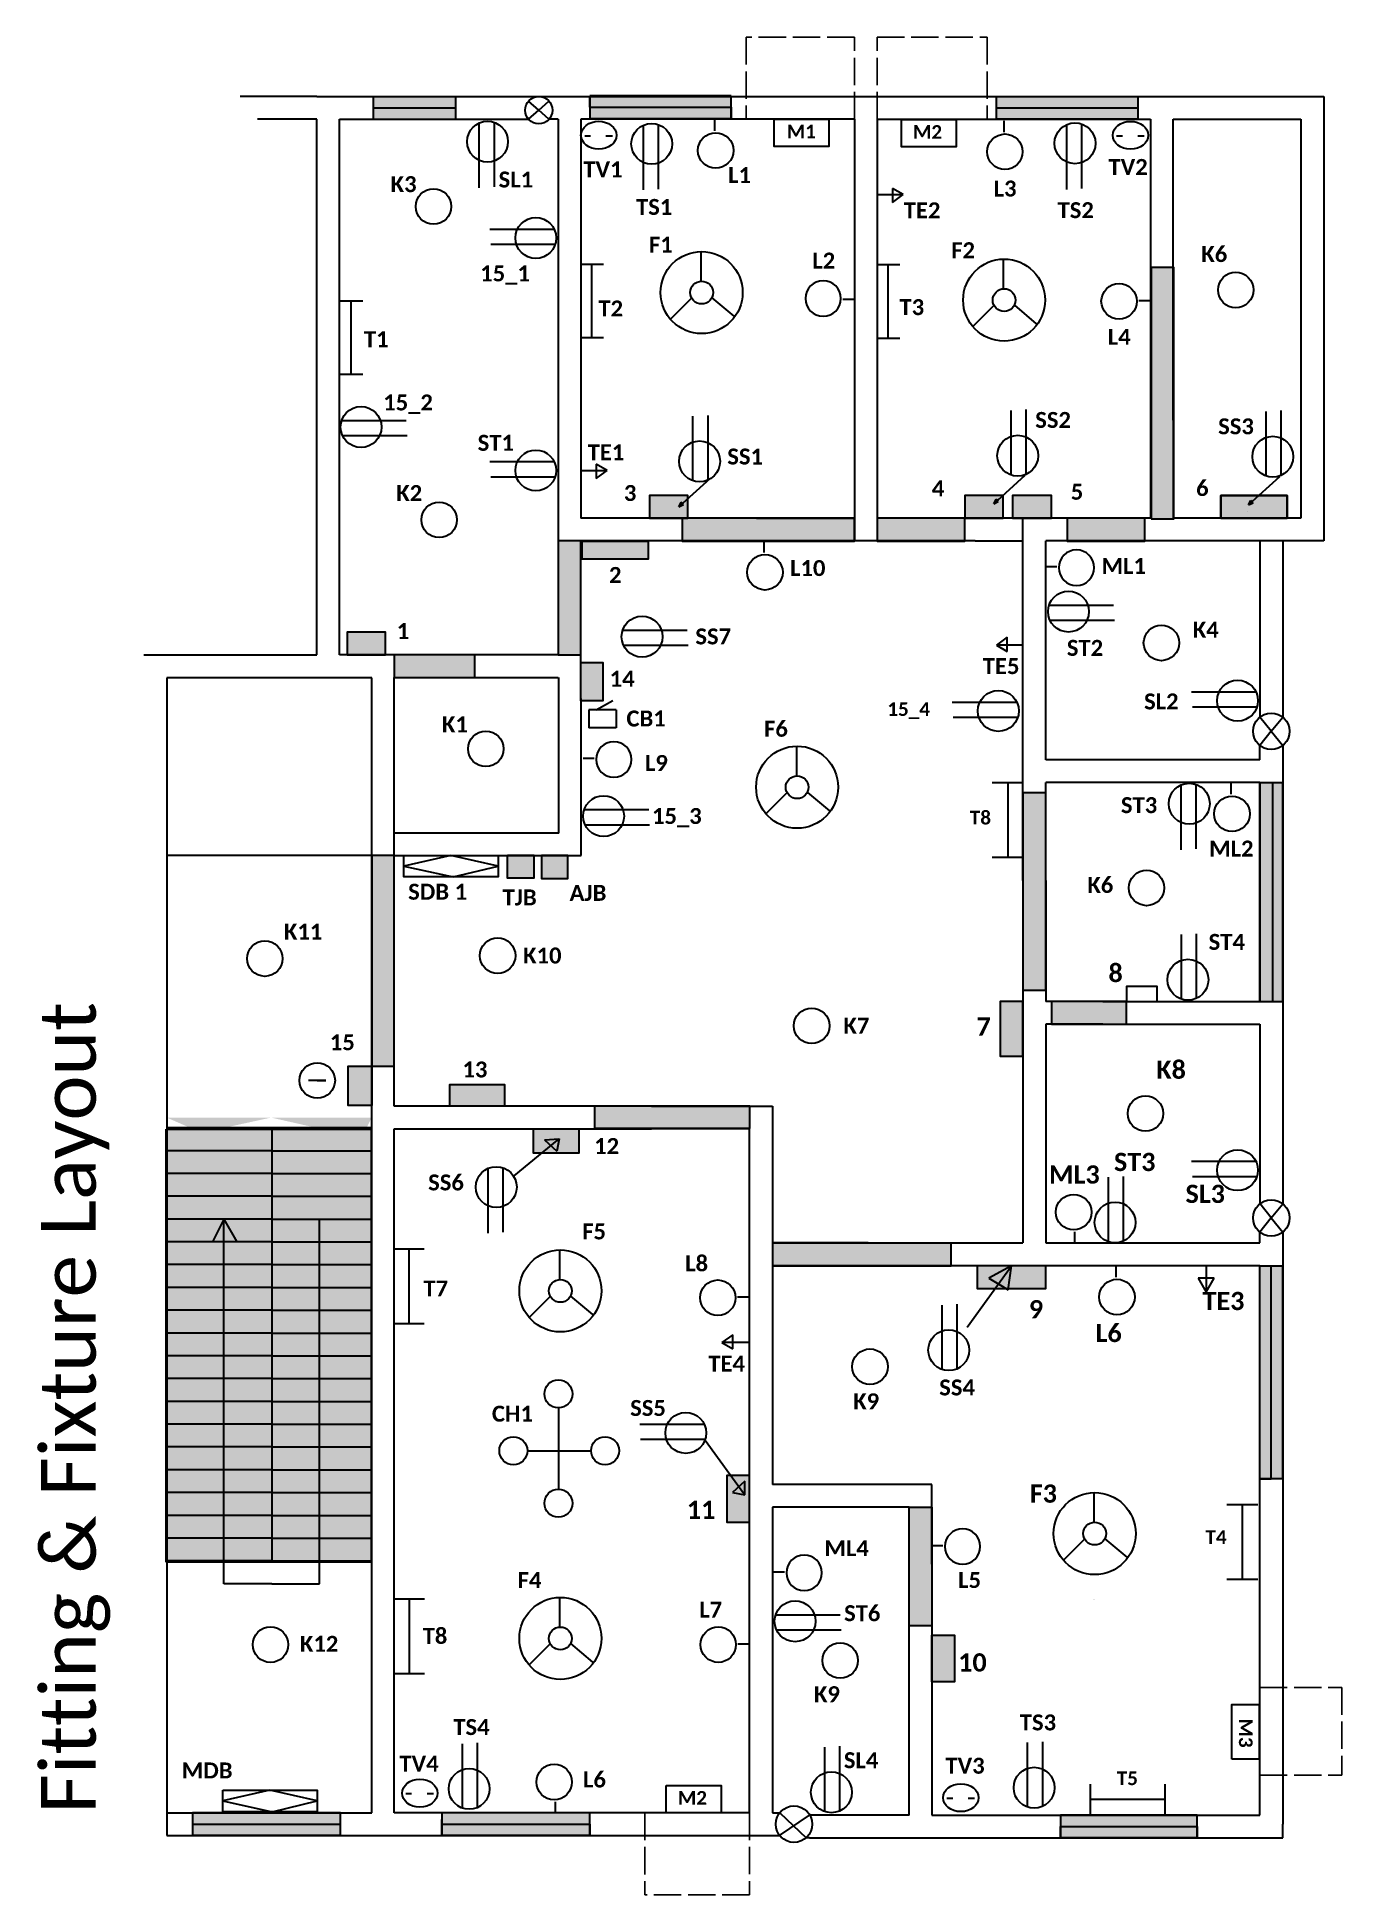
# Model space of a CAD drawing. Header units: inches. Extents: x -293 to 280, y -512 to 304.
import ezdxf

# ---------------------------------------------------------------- set-up
doc = ezdxf.new("R2010")
doc.units = ezdxf.units.IN
doc.header["$MEASUREMENT"] = 0
doc.linetypes.add('ACAD_ISO02W100', pattern=[15, 12, -3])
doc.layers.get('0').update_dxf_attribs({"lineweight": 30})
doc.layers.get('Defpoints').update_dxf_attribs({"linetype": 'ACAD_ISO02W100'})
doc.layers.add('Black', color=7, linetype='Continuous', lineweight=30)

msp = doc.modelspace()

# ---------------------------------------------------------------- texts
for s, insert, char_height, width, attachment_point in [('\\pt66;{\\fCalibri|b1|i0|c0|p34;\\C3;M1}', (42.25, 262.2), 6, 17.8845, 5), ('\\pt66;{\\fCalibri|b1|i0|c0|p34;\\C3;M2}', (97.65, 261.97), 6, 17.8845, 5), ('{\\fCalibri|b1|i0|c0|p34;SL1}', (-83.04, 241.07), 7, 17.8845, 5), ('{\\fCalibri|b1|i0|c0|p34;\\C4;TV1}', (-44.84, 245.54), 7, 17.8845, 5), ('{\\fCalibri|b1|i0|c0|p34;L1}', (15.16, 243.04), 7, 17.8845, 5), ('\\pt77;{\\fCalibri|b1|i0|c0|p34;\\C4;TV2}', (185.68, 246.62), 7, 17.8845, 5), ('{\\fCalibri|b1|i0|c0|p34;K3}', (-132.31, 239.04), 7, 17.8845, 5), ('\\pt77;{\\fCalibri|b1|i0|c0|p34;L3}', (131.68, 237.12), 7, 17.8845, 5), ('{\\fCalibri|b1|i0|c0|p34;TS1}', (-22.34, 229.04), 7, 17.8845, 5), ('{\\fCalibri|b1|i0|c0|p34;TE2}', (95.26, 227.58), 7, 17.8845, 5), ('\\pt77;{\\fCalibri|b1|i0|c0|p34;TS2}', (162.68, 227.62), 7, 17.8845, 5), ('{\\fCalibri|b1|i0|c0|p34;F1}', (-19.4, 212.53), 7, 17.8845, 5), ('{\\fCalibri|b1|i0|c0|p34;F2}', (113.26, 210.08), 7, 17.8845, 5), ('\\pt77;{\\fCalibri|b1|i0|c0|p34;K6}', (223.5, 208.37), 7, 17.8845, 5), ('{\\fCalibri|b1|i0|c0|p34;L2}', (52.1, 205.53), 7, 17.8845, 5), ('{\\fCalibri|b1|i0|c0|p34;\\C3;15_1}', (-87.78, 199.17), 7, 17.8845, 5), ('{\\fCalibri|b1|i0|c0|p34;T2}', (-41.4, 184.53), 7, 17.8845, 5), ('{\\fCalibri|b1|i0|c0|p34;T3}', (90.76, 185.08), 7, 17.8845, 5), ('{\\fCalibri|b1|i0|c0|p34;T1}', (-144.34, 171.04), 7, 17.8845, 5), ('{\\fCalibri|b1|i0|c0|p34;L4}', (181.76, 172.08), 7, 17.8845, 5), ('{\\fCalibri|b1|i0|c0|p34;\\C3;15_2}', (-130.34, 142.54), 7, 17.8845, 5), ('{\\fCalibri|b1|i0|c0|p34;SS2}', (152.76, 135.58), 7, 17.8845, 5), ('{\\fCalibri|b1|i0|c0|p34;SS3}', (233.04, 132.77), 7, 17.8845, 5), ('{\\fCalibri|b1|i0|c0|p34;ST1}', (-91.84, 125.54), 7, 17.8845, 5), ('{\\fCalibri|b1|i0|c0|p34;TE1}', (-43.5, 121.45), 7, 17.8845, 5), ('{\\fCalibri|b1|i0|c0|p34;SS1}', (17.6, 119.53), 7, 17.8845, 5), ('{\\fCalibri|b1|i0|c0|p34;K2}', (-129.84, 103.54), 7, 17.8845, 5), ('{\\fCalibri|b1|i0|c0|p34;\\C1;3}', (-32.9, 103.53), 7, 17.8845, 5), ('{\\fCalibri|b1|i0|c0|p34;\\C1;4}', (102.26, 105.58), 7, 17.8845, 5), ('{\\fCalibri|b1|i0|c0|p34;\\C1;5}', (163.26, 104.08), 7, 17.8845, 5), ('\\pt77;{\\fCalibri|b1|i0|c0|p34;\\C1; 6}', (217.05, 105.72), 7, 17.8845, 5), ('{\\fCalibri|b1|i0|c0|p34;L10}', (45.08, 70.6), 7, 17.8845, 5), ('{\\fCalibri|b1|i0|c0|p34;ML1}', (183.76, 71.58), 7, 17.8845, 5), ('{\\fCalibri|b1|i0|c0|p34;\\C1;2}', (-39.42, 67.6), 7, 17.8845, 5), ('{\\fCalibri|b1|i0|c0|p34;\\C1;1}', (-132.6, 42.99), 7, 17.8845, 5), ('{\\fCalibri|b1|i0|c0|p34;SS7}', (3.58, 40.6), 7, 17.8845, 5), ('{\\fCalibri|b1|i0|c0|p34;K4}', (219.76, 43.58), 7, 17.8845, 5), ('{\\fCalibri|b1|i0|c0|p34;ST2}', (166.76, 35.58), 7, 17.8845, 5), ('{\\fCalibri|b1|i0|c0|p34;\\C1;14}', (-36.4, 22.05), 7, 17.8845, 5), ('{\\fCalibri|b1|i0|c0|p34;\\C40;TE5}', (129.96, 27.58), 7, 17.8845, 5), ('{\\fCalibri|b1|i0|c0|p34;\\C4;CB1}', (-25.88, 4.59), 7, 17.8845, 5), ('\\pt66;{\\fCalibri|b1|i0|c0|p34;\\C3;15_4}', (89.36, 8.1), 6, 17.8845, 5), ('{\\fCalibri|b1|i0|c0|p34;SL2}', (200.26, 12.08), 7, 17.8845, 5), ('{\\fCalibri|b1|i0|c0|p34;K1}', (-109.81, 2.04), 7, 17.8845, 5), ('{\\fCalibri|b1|i0|c0|p34;F6}', (31.12, 0.09), 7, 17.8845, 5), ('{\\fCalibri|b1|i0|c0|p34;L9}', (-21.38, -14.91), 7, 17.8845, 5), ('{\\fCalibri|b1|i0|c0|p34;ST3}', (190.49, -33.43), 7, 17.8845, 5), ('{\\fCalibri|b1|i0|c0|p34;\\C3;15_3}', (-12.38, -38.91), 7, 17.8845, 5), ('\\pt66;{\\fCalibri|b1|i0|c0|p34;T8}', (120.86, -38.9), 6, 17.8845, 5), ('{\\fCalibri|b1|i0|c0|p34;ML2}', (230.99, -52.43), 7, 17.8845, 5), ('{\\fCalibri|b1|i0|c0|p34;K6}', (173.49, -68.43), 7, 17.8845, 5), ('{\\fCalibri|b1|i0|c0|p34;\\C1;SDB 1 }', (-117.38, -71.41), 7, 30.9224, 5), ('{\\fCalibri|b1|i0|c0|p34;\\C40;TJB}', (-81.38, -73.91), 7, 17.8845, 5), ('{\\fCalibri|b1|i0|c0|p34;\\C4;AJB}', (-51.38, -71.91), 7, 17.8845, 5), ('{\\fCalibri|b1|i0|c0|p34;K11}', (-176.42, -88.9), 7, 17.8845, 5), ('{\\fCalibri|b1|i0|c0|p34;K10}', (-71.42, -99.4), 7, 17.8845, 5), ('{\\fCalibri|b1|i0|c0|p34;ST4}', (228.99, -93.43), 7, 17.8845, 5), ('\\pt88;{\\fCalibri|b1|i0|c0|p34;\\C1; 8}', (178.8, -107.06), 8, 17.8845, 5), ('{\\fCalibri|b1|i0|c0|p34;K7}', (66.41, -130.17), 7, 17.8845, 5), ('\\pt88;{\\fCalibri|b1|i0|c0|p34;\\C1; 7}', (120.86, -130.56), 8, 17.8845, 5), ('{\\fCalibri|b1|i0|c0|p34;\\C1;15}', (-159.2, -137.46), 7, 17.8845, 5), ('{\\fCalibri|b1|i0|c0|p34;\\C1;13}', (-101.01, -149.4), 7, 17.8845, 5), ('\\pt66;{\\fCalibri|b1|i0|c0|p34;\\H1.333x;K8}', (204.53, -149.48), 6, 17.8845, 5), ('{\\fCalibri|b1|i0|c0|p34;\\C1;12}', (-43.2, -182.96), 7, 17.8845, 5), ('{\\fCalibri|b1|i0|c0|p34;\\H1.333x;ST3}', (188.58, -189.98), 6, 17.8845, 5), ('{\\fCalibri|b1|i0|c0|p34;SS6}', (-113.7, -198.96), 7, 17.8845, 5), ('{\\fCalibri|b1|i0|c0|p34;\\H1.333x;ML3}', (162.08, -195.48), 6, 17.8845, 5), ('\\pt66;{\\fCalibri|b1|i0|c0|p34; \\H1.333x;SL3}', (219.53, -203.98), 6, 17.8845, 5), ('{\\fCalibri|b1|i0|c0|p34;F5}', (-48.7, -220.46), 7, 17.8845, 5), ('{\\fCalibri|b1|i0|c0|p34;L8}', (-3.7, -234.46), 7, 17.8845, 5), ('{\\fCalibri|b1|i0|c0|p34;T7}', (-118.2, -245.46), 7, 17.8845, 5), ('\\pt88;{\\fCalibri|b1|i0|c0|p34;\\C1; 9}', (143.86, -254.56), 8, 17.8845, 5), ('\\pt66;{\\fCalibri|b1|i0|c0|p34;\\C40; \\H1.333x;TE3}', (227.53, -250.98), 6, 17.8845, 5), ('\\pt66;{\\fCalibri|b1|i0|c0|p34; \\H1.333x;L6}', (176.11, -265.01), 6, 17.8845, 5), ('{\\fCalibri|b1|i0|c0|p34;\\C40;TE4}', (9.46, -278.42), 7, 17.8845, 5), ('{\\fCalibri|b1|i0|c0|p34;K9}', (70.71, -294.96), 7, 17.8845, 5), ('{\\fCalibri|b1|i0|c0|p34;SS4}', (110.61, -288.92), 7, 17.8845, 5), ('{\\fCalibri|b1|i0|c0|p34;CH1}', (-84.54, -300.42), 7, 17.8845, 5), ('{\\fCalibri|b1|i0|c0|p34;SS5}', (-25.04, -297.92), 7, 17.8845, 5), ('\\pt88;{\\fCalibri|b1|i0|c0|p34; F3}', (147.09, -335.48), 8, 17.8845, 5), ('\\pt88;{\\fCalibri|b1|i0|c0|p34;\\C1; 11}', (-3.14, -342.56), 8, 17.8845, 5), ('{\\fCalibri|b1|i0|c0|p34;ML4}', (62.11, -359.39), 7, 17.8845, 5), ('\\pt66;{\\fCalibri|b1|i0|c0|p34;T4}', (224.28, -354.54), 6, 17.8845, 5), ('{\\fCalibri|b1|i0|c0|p34;F4}', (-77.04, -373.42), 7, 17.8845, 5), ('{\\fCalibri|b1|i0|c0|p34;L5}', (116.11, -373.39), 7, 17.8845, 5), ('{\\fCalibri|b1|i0|c0|p34;L7}', (2.46, -386.42), 7, 17.8845, 5), ('{\\fVerdana Pro|b0|i0|c0|p34;Bed 3}', (170.46, -381.85), 0.2, 32.3062, 1), ('{\\fCalibri|b1|i0|c0|p34;ST6}', (68.99, -387.97), 7, 17.8845, 5), ('{\\fCalibri|b1|i0|c0|p34;K12}', (-169.39, -401.36), 7, 17.8845, 5), ('{\\fCalibri|b1|i0|c0|p34;T8}', (-118.54, -397.92), 7, 17.8845, 5), ('\\pt88;{\\fCalibri|b1|i0|c0|p34;\\C1;10}', (117.36, -409.56), 8, 17.8845, 5), ('{\\fCalibri|b1|i0|c0|p34;K9}', (53.49, -423.47), 7, 17.8845, 5), ('{\\fCalibri|b1|i0|c0|p34;TS4}', (-102.54, -437.92), 7, 17.8845, 5), ('{\\fCalibri|b1|i0|c0|p34;TS3}', (146.11, -435.89), 7, 17.8845, 5), ('{\\fCalibri|b1|i0|c0|p34;\\C1;MDB}', (-218.54, -456.92), 7, 17.8845, 5), ('{\\fCalibri|b1|i0|c0|p34;\\C4;TV4}', (-125.54, -453.92), 7, 17.8845, 5), ('{\\fCalibri|b1|i0|c0|p34;SL4}', (68.49, -452.47), 7, 17.8845, 5), ('{\\fCalibri|b1|i0|c0|p34;\\C4;TV3}', (114.11, -454.89), 7, 17.8845, 5), ('{\\fCalibri|b1|i0|c0|p34;L6}', (-48.54, -460.92), 7, 17.8845, 5), ('\\pt66;{\\fCalibri|b1|i0|c0|p34;T5}', (185.36, -460.4), 6, 17.8845, 5), ('\\pt66;{\\fCalibri|b1|i0|c0|p34;\\C3;M2}', (-5.55, -468.96), 6, 17.8845, 5)]:
    msp.add_mtext(s, dxfattribs=dict(insert=insert, char_height=char_height, width=width, attachment_point=attachment_point))
at = {"attachment_point": 5}
for s, insert, char_height, width, rotation in [('\\pt264;{\\fCalibri|b0|i0|c0|p34;Fitting & Fixture Layout}', (-276.21, -297.78), 24, 387.6408, 90), ('\\pt66;{\\fCalibri|b1|i0|c0|p34;\\C3;M3}', (237.29, -440.51), 6, 17.8845, 270)]:
    msp.add_mtext(s, dxfattribs=dict(at, insert=insert, char_height=char_height, width=width, rotation=rotation))

# ---------------------------------------------------------------- blocks, each defined once
blk = doc.blocks.new('F1')
for p, q in [((-315.19, 202.81), (-315.19, 215.58)), ((-319.32, 195.54), (-328.95, 185.91)), ((-310.48, 195.54), (-300.85, 187.48))]:
    blk.add_line(p, q)
for radius in [18, 5]:
    blk.add_circle((-314.98, 197.83), radius)
blk = doc.blocks.new('SS3')
for p, q in [((341.7, 145.4), (341.7, 181.2)), ((350.2, 145.4), (350.2, 181.7))]:
    blk.add_line(p, q)
blk.add_circle((345.4, 155.8), 11.5)
blk = doc.blocks.new('L4')
blk.add_line((190.37, 188.02), (195.22, 188.02))
blk.add_circle((181.72, 187.67), 7.79)
blk = doc.blocks.new('TV2')
blk.add_ellipse((186.73, 260.51), major_axis=(7.79, 0), ratio=0.785714)
blk = doc.blocks.new('TVV2')
for p, q in [((180.6, 260.31), (183.17, 260.31)), ((189.91, 260.31), (192.75, 260.31))]:
    blk.add_line(p, q)
blk.add_blockref('TV2', (0, 0))
blk = doc.blocks.new('T3')
for p, q in [((75.18, 203.81), (85.44, 203.81)), ((80.31, 171.42), (80.31, 203.81)), ((80.31, 171.42), (75.45, 171.42)), ((85.44, 171.42), (80.31, 171.42))]:
    blk.add_line(p, q)
blk = doc.blocks.new('L1')
blk.add_line((131.26, 261.94), (131.26, 266.8))
blk.add_circle((131.61, 253.29), 7.79)
blk = doc.blocks.new('z')
for p, q in [((127.88, 272.6), (127.88, 277.6)), ((127.88, 277.6), (189.88, 277.6)), ((127.88, 267.6), (127.88, 272.6)), ((127.88, 272.6), (189.88, 272.6)), ((189.88, 267.6), (127.88, 267.6))]:
    blk.add_line(p, q)
blk = doc.blocks.new('8946')
at = {"layer": 'Black'}
for p, q in [((-81.28, -489.11), (-81.28, -524.78)), ((-94.9, -507.91), (-66.94, -507.91))]:
    blk.add_line(p, q, dxfattribs=at)
for centre in [(-81.28, -482.96), (-101.05, -507.91), (-60.79, -507.91), (-81.28, -530.93)]:
    blk.add_circle(centre, 6.15, dxfattribs=at)
blk = doc.blocks.new('88')
at = {"layer": 'Black'}
for p, q in [((88.51, 16.97), (102.08, 16.97)), ((95.3, 16.97), (95.3, -15.79)), ((88.51, -15.79), (102.08, -15.79))]:
    blk.add_line(p, q, dxfattribs=at)
blk = doc.blocks.new('t')
for p, q in [((251.67, 107.89), (238, 95.5)), ((238, 95.5), (239, 97.5)), ((238, 95.5), (240, 96.5)), ((240, 96.5), (239, 97.5))]:
    blk.add_line(p, q)
blk = doc.blocks.new('tttt')
for p, q in [((115.5, -269.5), (135, -242.5)), ((135, -242.5), (125, -248)), ((133.5, -253), (135, -242.5)), ((125, -248), (129.5, -250.5)), ((129.5, -250.5), (133.5, -253))]:
    blk.add_line(p, q)
blk = doc.blocks.new('pp')
for p, q in [((-331.2, -121.5), (-377, -121.5)), ((-287, -121.5), (-377, -121.5)), ((-331.2, -121.5), (-331.2, -131.5)), ((-331.2, -121.5), (-287, -121.5)), ((-331.2, -131.5), (-377, -131.5)), ((-331.2, -131.5), (-331.2, -141.5)), ((-331.2, -131.5), (-287, -131.5)), ((-331.2, -141.5), (-377, -141.5)), ((-331.2, -141.5), (-331.2, -151.5)), ((-331.2, -141.5), (-287, -141.5)), ((-331.2, -151.5), (-377, -151.5)), ((-331.2, -151.5), (-331.2, -161.5)), ((-331.2, -151.5), (-287, -151.5)), ((-331.2, -161.5), (-377, -161.5)), ((-352.2, -161.5), (-357.23, -171.5)), ((-352.2, -321.5), (-352.2, -161.5)), ((-352.2, -161.5), (-346.45, -171.5)), ((-331.2, -161.5), (-331.2, -171.5)), ((-331.2, -161.5), (-287, -161.5)), ((-310.2, -321.5), (-310.2, -161.5)), ((-331.2, -171.5), (-377, -171.5)), ((-331.2, -171.5), (-331.2, -181.5)), ((-331.2, -171.5), (-287, -171.5)), ((-331.2, -181.5), (-377, -181.5)), ((-331.2, -181.5), (-331.2, -191.5)), ((-331.2, -181.5), (-287, -181.5)), ((-331.2, -191.5), (-377, -191.5)), ((-331.2, -191.5), (-331.2, -201.5)), ((-331.2, -191.5), (-287, -191.5)), ((-331.2, -201.5), (-377, -201.5)), ((-331.2, -201.5), (-331.2, -211.5)), ((-331.2, -201.5), (-287, -201.5)), ((-331.2, -211.5), (-377, -211.5)), ((-331.2, -211.5), (-331.2, -221.5)), ((-331.2, -211.5), (-287, -211.5)), ((-331.2, -221.5), (-377, -221.5)), ((-331.2, -221.5), (-331.2, -231.5)), ((-331.2, -221.5), (-287, -221.5)), ((-331.2, -231.5), (-377, -231.5)), ((-331.2, -231.5), (-331.2, -241.5)), ((-331.2, -231.5), (-287, -231.5)), ((-331.2, -241.5), (-377, -241.5)), ((-331.2, -241.5), (-331.2, -251.5)), ((-331.2, -241.5), (-287, -241.5)), ((-331.2, -251.5), (-377, -251.5)), ((-331.2, -251.5), (-331.2, -261.5)), ((-331.2, -251.5), (-287, -251.5)), ((-331.2, -261.5), (-377, -261.5)), ((-331.2, -261.5), (-331.2, -271.5)), ((-331.2, -261.5), (-287, -261.5)), ((-331.2, -271.5), (-377, -271.5)), ((-331.2, -271.5), (-331.2, -281.5)), ((-331.2, -271.5), (-287, -271.5)), ((-331.2, -281.5), (-377, -281.5)), ((-331.2, -281.5), (-331.2, -291.5)), ((-331.2, -281.5), (-287, -281.5)), ((-331.2, -291.5), (-377, -291.5)), ((-331.2, -291.5), (-331.2, -301.5)), ((-331.2, -291.5), (-287, -291.5)), ((-331.2, -301.5), (-377, -301.5)), ((-331.2, -301.5), (-331.2, -311.5)), ((-331.2, -301.5), (-287, -301.5)), ((-331.2, -311.5), (-377, -311.5)), ((-377, -311.5), (-287, -311.5)), ((-331.2, -311.5), (-287, -311.5)), ((-331.2, -321.5), (-352.2, -321.5)), ((-331.2, -321.5), (-310.2, -321.5))]:
    blk.add_line(p, q)

# ---------------------------------------------------------------- hatches: boundary and pattern name
h = msp.add_hatch(color=256)
h.set_gradient(color1=(0, 255, 0), color2=(0, 255, 0), tint=1)
h.paths.add_polyline_path([(-109.5, 277.5), (-109.5, 272.5), (-109.5, 267.5), (-145.5, 267.5), (-145.5, 272.5), (-145.5, 277.5)])
h = msp.add_hatch(color=256)
h.set_gradient(color1=(0, 255, 0), color2=(0, 255, 0), tint=1)
h.paths.add_polyline_path([(11.48, 272.87), (11.48, 277.87), (-50.52, 277.87), (-50.52, 272.87), (-50.52, 267.87), (11.48, 267.87)])
h = msp.add_hatch(color=256)
h.set_gradient(color1=(127, 255, 0), color2=(127, 255, 0), tint=1)
h.paths.add_polyline_path([(127.88, 272.6), (127.88, 277.6), (189.88, 277.6), (189.88, 272.6), (189.88, 267.6), (127.88, 267.6)])
h = msp.add_hatch(color=256)
h.set_gradient(color1=(204, 204, 0), color2=(204, 204, 0), tint=1)
h.paths.add_polyline_path([(195.75, 92.23), (205.7, 92.23), (205.7, 202.45), (195.75, 202.45)])
edge = h.paths.add_edge_path()
edge.add_line((195.53, 267.53), (195.53, 135.53))
h = msp.add_hatch(color=256)
h.set_gradient(color1=(192, 192, 192), color2=(192, 192, 192), tint=1)
h.paths.add_polyline_path([(-24.35, 92.49), (-7.58, 92.49), (-7.58, 102.48), (-24.35, 102.48)])
h = msp.add_hatch(color=256)
h.set_gradient(color1=(192, 192, 192), color2=(192, 192, 192), tint=1)
h.paths.add_polyline_path([(114.03, 92.46), (130.79, 92.46), (130.79, 102.44), (114.03, 102.44)])
h.paths.add_polyline_path([(134.99, 92.51), (151.99, 92.51), (151.99, 102.51), (134.99, 102.51)])
h = msp.add_hatch(color=256)
h.set_gradient(color1=(192, 192, 192), color2=(192, 192, 192), tint=1)
h.paths.add_polyline_path([(255.45, 92.54), (226.45, 92.54), (226.45, 102.54), (255.45, 102.54)])
h = msp.add_hatch(color=256)
h.set_gradient(color1=(204, 204, 0), color2=(204, 204, 0), tint=1)
h.paths.add_polyline_path([(65.53, 92.53), (-10, 92.53), (-10, 82.5), (65.53, 82.5)])
h = msp.add_hatch(color=256)
h.set_gradient(color1=(204, 204, 0), color2=(204, 204, 0), tint=1)
h.paths.add_polyline_path([(114, 92.5), (75.5, 92.5), (75.5, 82.5), (114, 82.5)])
h = msp.add_hatch(color=256)
h.set_gradient(color1=(204, 204, 0), color2=(204, 204, 0), tint=1)
h.paths.add_polyline_path([(193, 92.5), (159, 92.5), (159, 82.5), (193, 82.5)])
h = msp.add_hatch(color=256)
h.set_gradient(color1=(204, 204, 0), color2=(204, 204, 0), tint=1)
h.paths.add_polyline_path([(-136.47, 22.59), (-101.04, 22.59), (-101.04, 32.52), (-136.47, 32.52)])
h.paths.add_polyline_path([(-54.47, 82.53), (-64.47, 82.53), (-64.47, 32.5), (-54.47, 32.5)])
h = msp.add_hatch(color=256)
h.set_gradient(color1=(192, 192, 192), color2=(192, 192, 192), tint=1)
h.paths.add_polyline_path([(-54, 82.5), (-25, 82.5), (-25, 74.5), (-54, 74.5)])
h.paths.add_polyline_path([(-54.45, 29.18), (-44.87, 29.18), (-44.87, 12.39), (-54.45, 12.39)])
h = msp.add_hatch(color=256)
h.set_gradient(color1=(192, 192, 192), color2=(192, 192, 192), tint=1)
h.paths.add_polyline_path([(-157.05, 32.53), (-140.28, 32.53), (-140.28, 42.51), (-157.05, 42.51)])
h = msp.add_hatch(color=256)
h.set_gradient(color1=(204, 204, 0), color2=(204, 204, 0), tint=1)
h.paths.add_polyline_path([(243.53, -23.47), (243.53, -119.47), (249, -119.47), (253.53, -119.47), (253.53, -23.47), (249, -23.47)])
h = msp.add_hatch(color=256)
h.set_gradient(color1=(204, 204, 0), color2=(204, 204, 0), tint=1)
h.paths.add_polyline_path([(149.5, -28), (139.5, -28), (139.5, -114.5), (149.5, -114.5)])
h = msp.add_hatch(color=256)
h.set_gradient(color1=(204, 204, 0), color2=(204, 204, 0), tint=1)
h.paths.add_polyline_path([(-136.47, -55.41), (-146.23, -55.41), (-146.23, -147.89), (-136.47, -147.89)])
h = msp.add_hatch(color=256)
h.set_gradient(color1=(153, 153, 0), color2=(153, 153, 0), tint=1)
h.paths.add_polyline_path([(-86.71, -55.39), (-75.13, -55.39), (-75.13, -65.37), (-86.71, -65.37)])
h = msp.add_hatch(color=256)
h.set_gradient(color1=(0, 191, 255), color2=(0, 191, 255), tint=1)
h.paths.add_polyline_path([(-60.23, -55.53), (-71.82, -55.53), (-71.82, -65.51), (-60.23, -65.51)])
h = msp.add_hatch(color=256)
h.set_gradient(color1=(192, 192, 192), color2=(192, 192, 192), tint=1)
h.paths.add_polyline_path([(-88, -165.5), (-112, -165.5), (-112, -156), (-88, -156)])
h.paths.add_polyline_path([(-146.23, -165.16), (-156.67, -165.16), (-156.67, -147.89), (-146.23, -147.89)])
h.paths.add_polyline_path([(-55.26, -175.53), (-75.44, -175.53), (-75.44, -185.9), (-55.26, -185.9)])
h.paths.add_polyline_path([(19.5, -327.5), (9.5, -327.5), (9.5, -348), (19.5, -348)])
h.paths.add_polyline_path([(139.5, -119.5), (129.5, -119.5), (129.5, -143.5), (139.5, -143.5)])
h.paths.add_polyline_path([(149.5, -235.5), (119.5, -235.5), (119.5, -245.5), (149.5, -245.5)])
edge = h.paths.add_edge_path()
edge.add_line((-190.47, -180.47), (-146.28, -180.47))
edge.add_line((-190.47, -170.47), (-146.28, -170.47))
edge.add_line((-190.47, -180.47), (-236.28, -180.47))
edge.add_line((-190.47, -170.47), (-236.28, -170.47))
edge.add_line((-190.47, -190.47), (-236.28, -190.47))
edge.add_line((-190.47, -200.47), (-236.28, -200.47))
edge.add_line((-190.47, -210.47), (-236.28, -210.47))
edge.add_line((-190.47, -220.47), (-236.28, -220.47))
edge.add_line((-190.47, -230.47), (-236.28, -230.47))
edge.add_line((-190.47, -240.47), (-236.28, -240.47))
edge.add_line((-190.47, -240.47), (-146.28, -240.47))
edge.add_line((-190.47, -230.47), (-146.28, -230.47))
edge.add_line((-190.47, -220.47), (-146.28, -220.47))
edge.add_line((-190.47, -210.47), (-146.28, -210.47))
edge.add_line((-190.47, -200.47), (-146.28, -200.47))
edge.add_line((-190.47, -190.47), (-146.28, -190.47))
edge.add_line((-190.47, -350.47), (-146.28, -350.47))
edge.add_line((-190.47, -340.47), (-146.28, -340.47))
edge.add_line((-190.47, -330.47), (-146.28, -330.47))
edge.add_line((-190.47, -320.47), (-146.28, -320.47))
edge.add_line((-190.47, -310.47), (-146.28, -310.47))
edge.add_line((-190.47, -300.47), (-146.28, -300.47))
edge.add_line((-190.47, -290.47), (-146.28, -290.47))
edge.add_line((-190.47, -280.47), (-146.28, -280.47))
edge.add_line((-190.47, -270.47), (-146.28, -270.47))
edge.add_line((-190.47, -260.47), (-146.28, -260.47))
edge.add_line((-190.47, -250.47), (-146.28, -250.47))
edge.add_line((-190.47, -250.47), (-236.28, -250.47))
edge.add_line((-190.47, -260.47), (-236.28, -260.47))
edge.add_line((-190.47, -270.47), (-236.28, -270.47))
edge.add_line((-190.47, -280.47), (-236.28, -280.47))
edge.add_line((-190.47, -290.47), (-236.28, -290.47))
edge.add_line((-190.47, -300.47), (-236.28, -300.47))
edge.add_line((-190.47, -310.47), (-236.28, -310.47))
edge.add_line((-190.47, -320.47), (-236.28, -320.47))
edge.add_line((-190.47, -330.47), (-236.28, -330.47))
edge.add_line((-190.47, -340.47), (-236.28, -340.47))
edge.add_line((-190.47, -350.47), (-236.28, -350.47))
h = msp.add_hatch(color=256)
h.set_gradient(color1=(204, 204, 0), color2=(204, 204, 0), tint=1)
h.paths.add_polyline_path([(185, -119.47), (152, -119.47), (152, -129.5), (185, -129.5)])
h = msp.add_hatch(color=256)
h.set_gradient(color1=(204, 204, 0), color2=(204, 204, 0), tint=1)
h.paths.add_polyline_path([(19.55, -175.24), (-48.4, -175.24), (-48.4, -165.36), (19.55, -165.36)])
h = msp.add_hatch(color=256)
h.set_gradient(color1=(192, 192, 192), color2=(192, 192, 192), tint=1)
h.paths.add_polyline_path([(-146.5, -175.5), (-146.5, -365.5), (-236.5, -365.5), (-236.5, -175.5)])
h = msp.add_hatch(color=256)
h.set_gradient(color1=(0, 255, 0), color2=(0, 255, 0), tint=1)
h.paths.add_polyline_path([(243.53, -235.47), (253.5, -235.47), (253.5, -329), (243.53, -329)])
h = msp.add_hatch(color=256)
h.set_gradient(color1=(204, 204, 0), color2=(204, 204, 0), tint=1)
h.paths.add_polyline_path([(89.53, -341.47), (99.5, -341.47), (99.5, -393.5), (89.53, -393.5)])
h = msp.add_hatch(color=256)
h.set_gradient(color1=(192, 192, 192), color2=(192, 192, 192), tint=1)
h.paths.add_polyline_path([(99.5, -397.5), (109.5, -397.5), (109.5, -418), (99.5, -418)])
h = msp.add_hatch(color=256)
h.set_gradient(color1=(0, 255, 0), color2=(0, 255, 0), tint=1)
h.paths.add_polyline_path([(-225, -475.5), (-225, -480.5), (-225, -485.5), (-160, -485.5), (-160, -480.5), (-160, -475.5)])
h = msp.add_hatch(color=256)
h.set_gradient(color1=(0, 255, 0), color2=(0, 255, 0), tint=1)
h.paths.add_polyline_path([(-115.5, -475.5), (-115.5, -480.5), (-115.5, -485.5), (-50.5, -485.5), (-50.5, -480.5), (-50.5, -475.5)])
h = msp.add_hatch(color=256)
h.set_gradient(color1=(0, 255, 0), color2=(0, 255, 0), tint=1)
h.paths.add_polyline_path([(216, -481.5), (216, -476.5), (156, -476.5), (156, -481.5), (156, -486.5), (216, -486.5)])
at = {"layer": 'Defpoints'}
h = msp.add_hatch(color=256, dxfattribs=at)
h.set_gradient(color1=(204, 204, 0), color2=(204, 204, 0), tint=1)
h.paths.add_polyline_path([(29.53, -235.47), (108, -235.47), (108, -225.5), (29.53, -225.5)])

# ---------------------------------------------------------------- linework, layer by layer
for p, q in [((-170.35, 277.53), (-204, 277.53)), ((-170.35, 277.53), (-141.47, 277.53)), ((-146.47, 277.53), (-141.47, 277.53)), ((-145.5, 272.5), (-145.5, 277.5)), ((-145.5, 277.5), (-109.5, 277.5)), ((-145.5, 267.5), (-145.5, 277.5)), ((-145.5, 277.5), (-109.5, 277.5)), ((-141.47, 277.53), (271.53, 277.53)), ((-109.5, 277.5), (-109.5, 272.5)), ((-109.5, 277.5), (-109.5, 267.53)), ((-50.52, 277.87), (-50.52, 272.87)), ((11.48, 277.87), (-50.52, 277.87)), ((-50.52, 272.87), (-50.52, 277.87)), ((11.48, 277.87), (-50.52, 277.87)), ((11.48, 272.87), (11.48, 277.87)), ((11.48, 272.87), (11.48, 277.53)), ((189.88, 277.6), (189.88, 272.6)), ((271.53, 277.53), (271.53, 82.53)), ((-145.5, 267.5), (-145.5, 272.5)), ((-145.5, 272.5), (-109.5, 272.5)), ((-109.5, 272.5), (-109.5, 267.5)), ((-73, 271.5), (-77.51, 275.48)), ((-77.5, 267.53), (-73, 271.5)), ((-73, 271.5), (-68.5, 275.5)), ((-73, 271.5), (-73, 271.5)), ((-73, 271.5), (-73, 271.5)), ((-68.5, 267.53), (-73, 271.5)), ((-50.52, 272.87), (-50.52, 267.87)), ((-50.52, 272.87), (11.48, 272.87)), ((-50.52, 272.87), (-50.52, 267.87)), ((11.48, 267.87), (11.48, 272.87)), ((11.48, 272.87), (11.48, 267.53)), ((189.88, 272.6), (189.88, 267.6)), ((-170.35, 267.53), (-196.5, 267.53)), ((-170.35, 32.53), (-170.35, 267.53)), ((-160.47, 32.53), (-160.47, 267.53)), ((-160.47, 267.53), (-77.5, 267.53)), ((-109.5, 267.53), (-145.5, 267.5)), ((-109.5, 267.5), (-145.5, 267.5)), ((-64.47, 267.53), (-68.5, 267.53)), ((-64.47, 267.53), (-64.47, 63.53)), ((-54.47, 267.53), (-54.47, 92.53)), ((65.53, 267.53), (-54.47, 267.53)), ((-50.52, 267.87), (11.48, 267.87)), ((65.53, 267.53), (65.53, 82.53)), ((75.53, 267.53), (195.53, 267.53)), ((75.53, 267.53), (75.53, 82.53)), ((195.53, 267.53), (195.53, 135.53)), ((205.53, 135.53), (205.53, 267.53)), ((205.53, 267.53), (261.53, 267.53)), ((261.53, 267.53), (261.53, 92.53)), ((87, 234.5), (82.27, 237.23)), ((82.27, 237.23), (82.27, 231)), ((75.5, 234.5), (87, 234.5)), ((82.27, 231), (87, 234.5)), ((195.53, 135.53), (195.53, 92.53)), ((205.53, 135.53), (205.53, 92.53)), ((-43, 113.5), (-47.73, 116.23)), ((-47.73, 116.23), (-47.73, 110)), ((-54.5, 113.5), (-43, 113.5)), ((-47.73, 110), (-43, 113.5)), ((22.53, 92.53), (-54.47, 92.53)), ((-49.34, 92.53), (-54.2, 92.53)), ((22.53, 92.53), (65.53, 92.53)), ((195.53, 92.53), (75.53, 92.53)), ((139.53, -66.47), (139.53, 92.53)), ((261.53, 92.53), (205.85, 92.53)), ((238, 95.5), (238, 95.5)), ((22.53, 82.53), (-54.47, 82.53)), ((-54.43, -55.41), (-54.47, 82.53)), ((118.53, 82.53), (22.53, 82.53)), ((118.53, 82.53), (139.53, 82.53)), ((243.53, 82.53), (149.53, 82.53)), ((149.53, -13.47), (149.53, 82.53)), ((243.53, 82.53), (243.53, 5.27)), ((253.53, 82.53), (243.53, 82.53)), ((271.53, 82.53), (253.53, 82.53)), ((253.53, 82.53), (253.53, 5.22)), ((-64.47, 63.53), (-64.47, 32.5)), ((132.65, 40.28), (127.92, 36.78)), ((139.42, 36.78), (127.92, 36.78)), ((127.92, 36.78), (132.65, 34.05)), ((132.65, 34.05), (132.65, 40.28)), ((-246.35, 32.53), (-170.35, 32.53)), ((-136.47, 32.53), (-160.47, 32.53)), ((-64.47, 32.5), (-136.47, 32.53)), ((-236.28, 22.52), (-236.28, -475.48)), ((-146.28, 22.52), (-236.28, 22.52)), ((-146.28, -55.48), (-146.28, 22.52)), ((-136.47, -55.41), (-136.47, 22.59)), ((-136.47, 22.59), (-64.47, 22.59)), ((-64.12, -45.7), (-64.12, 22.59)), ((-39.07, 8.46), (-51.07, 8.46)), ((-51.07, 8.46), (-51.07, 0.46)), ((-47.8, 8.47), (-40.5, 12.5)), ((-39.07, 8.46), (-39.07, 0.46)), ((-39.07, 0.46), (-51.07, 0.46)), ((248.5, -1), (243.53, 5.27)), ((248.5, -1), (253.53, 5.22)), ((248.5, -1), (243.47, -7.22)), ((243.53, -13.47), (243.53, -7.27)), ((248.5, -1), (248.5, -1)), ((248.5, -1), (253.53, -7.22)), ((253.53, -7.22), (253.53, -208.28)), ((243.53, -13.47), (149.53, -13.47)), ((243.53, -23.47), (149.53, -23.47)), ((149.53, -66.47), (149.53, -23.47)), ((243.53, -119.47), (243.53, -23.47)), ((243.53, -23.47), (249, -23.47)), ((243.53, -23.47), (243.53, -119.47)), ((249, -23.47), (253.53, -23.47)), ((249, -23.47), (249, -119.47)), ((253.53, -119.47), (253.53, -23.47)), ((-126.47, -45.7), (-136.47, -45.7)), ((-64.12, -45.7), (-126.47, -45.7)), ((-146.28, -55.48), (-236.28, -55.48)), ((-146.28, -165.48), (-146.28, -55.48)), ((-136.47, -165.47), (-136.47, -55.41)), ((-136.47, -55.41), (-54.43, -55.41)), ((139.53, -66.47), (139.53, -225.47)), ((149.53, -66.47), (149.53, -119.47)), ((174.53, -119.47), (149.53, -119.47)), ((174.53, -119.47), (243.53, -119.47)), ((243.53, -119.47), (249, -119.47)), ((249, -119.47), (253.53, -119.47)), ((174.53, -129.47), (149.53, -129.47)), ((149.53, -129.47), (149.53, -225.47)), ((174.53, -129.47), (243.53, -129.47)), ((243.53, -129.47), (243.53, -208.23)), ((-166.5, -154.21), (-174, -154.21)), ((-170.21, -154.21), (-166.5, -154.21)), ((-146.28, -475.48), (-146.28, -165.48)), ((-23.47, -165.47), (-136.47, -165.47)), ((-23.47, -165.47), (29.53, -165.47)), ((29.53, -165.47), (29.53, -170.47)), ((29.53, -170.47), (29.53, -331.47)), ((-236.5, -175.5), (-146.5, -175.5)), ((-236.5, -365.5), (-236.5, -175.5)), ((-146.5, -175.5), (-146.5, -365.5)), ((-136.47, -475.47), (-136.47, -175.47)), ((-136.47, -175.47), (-23.47, -175.47)), ((19.53, -175.47), (-23.47, -175.47)), ((19.53, -475.47), (19.53, -175.47)), ((-83.85, -195.98), (-64.09, -179.76)), ((-70.4, -180.21), (-64.09, -179.76)), ((-70.4, -180.21), (-64.99, -185.19)), ((-64.09, -179.76), (-64.99, -185.19)), ((248.5, -214.5), (243.53, -208.23)), ((248.5, -214.5), (253.53, -208.28)), ((248.5, -214.5), (243.47, -220.72)), ((248.5, -214.5), (253.53, -220.72)), ((71.53, -225.47), (29.53, -225.47)), ((71.53, -225.47), (139.53, -225.47)), ((149.53, -225.47), (243.53, -225.47)), ((243.53, -225.47), (243.53, -220.65)), ((253.53, -220.72), (253.53, -480.47)), ((71.53, -235.47), (29.53, -235.47)), ((243.53, -235.47), (71.53, -235.47)), ((220, -235.5), (220, -247)), ((243.53, -476.47), (243.53, -235.47)), ((243.53, -329), (243.53, -235.47)), ((243.53, -235.47), (248.53, -235.47)), ((248.53, -329), (248.53, -235.47)), ((248.53, -235.47), (253.5, -235.47)), ((253.5, -235.47), (253.5, -329)), ((220, -241), (216.5, -241)), ((216.5, -241), (220, -247)), ((220, -247), (223.5, -241)), ((223.5, -241), (220, -241)), ((12.15, -265.72), (7.42, -269.22)), ((12.15, -271.95), (12.15, -265.72)), ((18.92, -269.22), (7.42, -269.22)), ((7.42, -269.22), (12.15, -271.95)), ((0, -312), (17.5, -336)), ((17.5, -330), (12.04, -335.04)), ((17.5, -336), (17.5, -330)), ((94.53, -331.47), (29.53, -331.47)), ((99.53, -331.47), (94.53, -331.47)), ((99.53, -366.47), (99.53, -331.47)), ((243.53, -329), (248.53, -329)), ((253.5, -329), (248.53, -329)), ((12.04, -335.04), (17.5, -336)), ((89.53, -341.47), (29.53, -341.47)), ((29.53, -341.47), (29.53, -474.47)), ((89.53, -366.47), (89.53, -341.47)), ((-146.5, -365.5), (-236.5, -365.5)), ((89.53, -476.47), (89.53, -366.47)), ((99.53, -366.47), (99.53, -476.47)), ((-236.28, -475.48), (-146.28, -475.48)), ((-236.28, -475.48), (-236.28, -485.48)), ((-160, -475.5), (-225, -475.5)), ((-225, -475.5), (-225, -480.5)), ((-225, -480.5), (-160, -480.5)), ((-225, -480.5), (-225, -485.48)), ((-160, -480.5), (-160, -475.5)), ((-160, -485.5), (-160, -480.5)), ((19.53, -475.47), (-136.47, -475.47)), ((-115.5, -475.5), (-115.5, -480.5)), ((-50.5, -475.5), (-115.5, -475.5)), ((-115.5, -475.5), (-115.5, -480.5)), ((-50.5, -475.5), (-115.5, -475.5)), ((-115.5, -485.5), (-115.5, -478.5)), ((-115.5, -480.5), (-115.5, -485.5)), ((-115.5, -480.5), (-50.5, -480.5)), ((-50.5, -480.5), (-50.5, -475.5)), ((-50.5, -480.5), (-50.5, -475.5)), ((-50.5, -485.5), (-50.5, -480.5)), ((-50.5, -480.5), (-50.5, -485.5)), ((29.53, -474.47), (29.53, -475.47)), ((29.53, -475.47), (32.78, -475.47)), ((32.74, -485.48), (45.91, -476.47)), ((32.78, -475.47), (44.32, -486.47)), ((89.53, -476.47), (45.91, -476.47)), ((99.53, -476.47), (243.53, -476.47)), ((156, -476.5), (156, -481.5)), ((216, -476.5), (156, -476.5)), ((156, -476.5), (156, -481.5)), ((216, -476.5), (156, -476.5)), ((216, -481.5), (216, -476.5)), ((216, -481.5), (216, -476.5)), ((253.53, -486.47), (253.53, -480.47)), ((-236.28, -485.48), (32.74, -485.48)), ((-160, -485.5), (-225, -485.5)), ((-115.5, -485.5), (-50.5, -485.5)), ((-50.5, -485.5), (-115.5, -485.5)), ((45.91, -486.47), (44.32, -486.47)), ((45.91, -486.47), (253.53, -486.47)), ((156, -481.5), (156, -486.5)), ((156, -481.5), (216, -481.5)), ((156, -486.47), (156, -481.5)), ((216, -486.47), (156, -486.47)), ((156, -486.5), (216, -486.5)), ((216, -486.5), (216, -481.5)), ((216, -481.5), (216, -486.47))]:
    msp.add_line(p, q)
for points in [[(30.35, 267.64), (54.35, 267.64), (54.35, 255.64), (30.35, 255.64)], [(86.2, 267.43), (110.2, 267.43), (110.2, 255.43), (86.2, 255.43)], [(195.75, 92.23), (205.7, 92.23), (205.7, 202.45), (195.75, 202.45)], [(-24.35, 92.49), (-7.58, 92.49), (-7.58, 102.48), (-24.35, 102.48)], [(-24.35, 92.49), (-7.58, 92.49), (-7.58, 102.48), (-24.35, 102.48)], [(114.03, 92.46), (130.79, 92.46), (130.79, 102.44), (114.03, 102.44)], [(134.99, 92.51), (151.99, 92.51), (151.99, 102.51), (134.99, 102.51)], [(255.45, 92.54), (226.45, 92.54), (226.45, 102.54), (255.45, 102.54)], [(226.45, 92.54), (255.45, 92.54), (255.45, 102.54), (226.45, 102.54)], [(65.53, 92.53), (-10, 92.53), (-10, 82.5), (65.53, 82.5)], [(114, 92.5), (75.5, 92.5), (75.5, 82.5), (114, 82.5)], [(193, 92.5), (159, 92.5), (159, 82.5), (193, 82.5)], [(-54.47, 82.53), (-64.47, 82.53), (-64.47, 32.5), (-54.47, 32.5)], [(-54, 82.5), (-25, 82.5), (-25, 74.5), (-54, 74.5)], [(-157.05, 32.53), (-140.28, 32.53), (-140.28, 42.51), (-157.05, 42.51)], [(-136.47, 22.59), (-101.04, 22.59), (-101.04, 32.52), (-136.47, 32.52)], [(-54.45, 29.18), (-44.87, 29.18), (-44.87, 12.39), (-54.45, 12.39)], [(149.5, -28), (139.5, -28), (139.5, -114.5), (149.5, -114.5)], [(-136.47, -55.41), (-146.23, -55.41), (-146.23, -147.89), (-136.47, -147.89)], [(-86.71, -55.39), (-75.13, -55.39), (-75.13, -65.37), (-86.71, -65.37)], [(-60.23, -55.53), (-71.82, -55.53), (-71.82, -65.51), (-60.23, -65.51)], [(185, -119.47), (198.5, -119.47), (198.5, -113), (185, -113)], [(139.5, -119.5), (129.5, -119.5), (129.5, -143.5), (139.5, -143.5)], [(185, -119.47), (152, -119.47), (152, -129.5), (185, -129.5)], [(-146.23, -165.16), (-156.67, -165.16), (-156.67, -147.89), (-146.23, -147.89)], [(-88, -165.5), (-112, -165.5), (-112, -156), (-88, -156)], [(19.55, -175.24), (-48.4, -175.24), (-48.4, -165.36), (19.55, -165.36)], [(-55.26, -175.53), (-75.44, -175.53), (-75.44, -185.9), (-55.26, -185.9)], [(29.53, -235.47), (108, -235.47), (108, -225.5), (29.53, -225.5)], [(29.53, -235.47), (108, -235.47), (108, -225.5), (29.53, -225.5)], [(149.5, -235.5), (119.5, -235.5), (119.5, -245.5), (149.5, -245.5)], [(243.53, -235.47), (253.5, -235.47), (253.5, -329), (243.53, -329)], [(19.5, -327.5), (9.5, -327.5), (9.5, -348), (19.5, -348)], [(89.53, -341.47), (99.5, -341.47), (99.5, -393.5), (89.53, -393.5)], [(99.5, -397.5), (109.5, -397.5), (109.5, -418), (99.5, -418)], [(231.25, -452), (231.25, -428), (243.25, -428), (243.25, -452)], [(-17, -463.5), (7, -463.5), (7, -475.5), (-17, -475.5)]]:
    msp.add_lwpolyline(points, close=True)
for centre, radius in [((-73, 271.5), 6), ((-119.21, 229.29), 7.79), ((232.93, 192.64), 7.79), ((-116.71, 91.79), 7.79), ((200.29, 37.79), 7.79), ((248.5, -1), 8), ((-96.21, -8.71), 7.79), ((193.79, -69.71), 7.79), ((-193.21, -100.71), 7.79), ((-91.04, -99.44), 7.79), ((46.79, -130.21), 7.79), ((-170.21, -154.21), 7.79), ((193.29, -168.71), 7.79), ((248.5, -214.5), 8), ((72.39, -279.78), 7.79), ((-190.71, -401.71), 7.79), ((59.29, -408.71), 7.79), ((39, -480.5), 8)]:
    msp.add_circle(centre, radius)
at = {"layer": 'Black'}
for p, q in [((-111.52, -55.41), (-132.22, -60.13)), ((-90.82, -60.13), (-111.52, -55.41)), ((-132.22, -60.13), (-110.54, -64.85)), ((-110.54, -64.85), (-90.82, -60.13)), ((-190.99, -465.57), (-211.69, -470.29)), ((-211.69, -470.29), (-190, -475.01)), ((-170.29, -470.29), (-190.99, -465.57)), ((-190, -475.01), (-170.29, -470.29))]:
    msp.add_line(p, q, dxfattribs=at)
for points in [[(-132.22, -55.41), (-90.82, -55.41), (-90.82, -64.85), (-132.22, -64.85)], [(-211.69, -465.57), (-170.29, -465.57), (-170.29, -475.01), (-211.69, -475.01)]]:
    msp.add_lwpolyline(points, close=True, dxfattribs=at)
at = {"layer": 'Defpoints'}
for p, q in [((65.53, 303.57), (17.98, 303.57)), ((17.98, 303.57), (17.98, 267.53)), ((65.53, 267.53), (65.53, 303.57)), ((75.53, 267.53), (75.53, 303.56)), ((75.53, 303.56), (123.86, 303.56)), ((123.86, 303.56), (123.86, 267.53)), ((243.5, -420.5), (279.5, -420.5)), ((279.5, -420.5), (279.5, -459)), ((243.5, -459), (279.5, -459)), ((-26.5, -475.5), (-26.5, -511.5)), ((19.53, -475.47), (19.53, -511.5)), ((19.53, -511.5), (-26.5, -511.5))]:
    msp.add_line(p, q, dxfattribs=at)

# ---------------------------------------------------------------- block references
for name, p in [('z', (0, 0)), ('TVV2', (-233.4, 0.03)), ('L1', (-126.94, 0.58)), ('L1', (0, 0)), ('TVV2', (0, 0)), ('T3', (-129.96, 0.19)), ('F1', (313.48, -6.33)), ('T3', (0, 0)), ('F1', (446.25, -9.63)), ('T3', (-235.68, -15.92)), ('L4', (0, 0)), ('t', (-249.5, 2)), ('t', (-111.3, 3.38)), ('t', (0.51, 2.82)), ('L1', (-105.32, -184.5)), ('F1', (355.4, -223.34)), ('L1', (99.68, -290.5)), ('pp', (141, -53.5)), ('F1', (251.48, -444.33)), ('tttt', (-0.5, 7)), ('L1', (49.18, -502.5)), ('L4', (-176.14, -437.19)), ('F1', (485.98, -550.83)), ('F1', (251.48, -596.83)), ('L4', (-175.93, -589.38)), ('TVV2', (-311.95, -727.39)), ('TVV2', (-74.47, -729.39))]:
    msp.add_blockref(name, p)
at = {"zscale": 0.7801080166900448}
for p, xscale, yscale, rotation in [((173.97, 379.26), 0.7801080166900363, 0.7801080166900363, 180), ((246.03, 378.3), 0.7801080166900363, 0.7801080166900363, 180), ((431.82, 378.54), 0.7801080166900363, 0.7801080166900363, 180), ((47.26, -54), 0.7801080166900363, 0.7801080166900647, 90), ((-272.54, 401.97), 0.7801080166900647, 0.7801080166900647, 270), ((47.26, -156), 0.7801080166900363, 0.7801080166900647, 90), ((37.96, 320.97), 0.7801080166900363, 0.7801080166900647, 270), ((-149.19, 309.97), 0.7801080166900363, 0.7801080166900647, 270), ((250.26, -261.5), 0.7801080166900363, 0.7801080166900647, 90), ((355.26, -257), 0.7801080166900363, 0.7801080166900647, 90), ((481.97, 88.76), 0.7801080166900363, 0.7801080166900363, 180), ((-166.07, 231.23), 0.7801080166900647, 0.7801080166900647, 270), ((355.26, -463), 0.7801080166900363, 0.7801080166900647, 90), ((177.8, -79.44), 0.7801080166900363, 0.7801080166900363, 180), ((113.08, -578.29), 0.7801080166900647, 0.7801080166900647, 90), ((-82.04, -122.03), 0.7801080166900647, 0.7801080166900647, 270)]:
    msp.add_blockref('SS3', p, dxfattribs=dict(at, xscale=xscale, yscale=yscale, rotation=rotation))
at = {"xscale": -1, "rotation": 180}
msp.add_blockref('L4', (-129.89, 376.56), dxfattribs=at)
at = {"xscale": 0.7801080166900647, "yscale": 0.7801080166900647, "zscale": 0.7801080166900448}
for p in [(-132.22, -1.61), (-20.26, -2.05), (-271.86, -4.11), (-57.5, -231.54), (-89.5, -338.04), (-162.5, -394.07), (-373, -586.54), (-214, -588.04), (-125, -586.04)]:
    msp.add_blockref('SS3', p, dxfattribs=at)
at = {"xscale": -1}
for p in [(344.72, -116.88), (141.69, -201.01), (294.75, -546.36), (225.22, -557.88)]:
    msp.add_blockref('L4', p, dxfattribs=at)
at = {"rotation": 180}
for p in [(293.4, 41.3), (65.4, -208.7)]:
    msp.add_blockref('L1', p, dxfattribs=at)
at = {"layer": 'Black'}
for name, p in [('88', (37.54, -40.43)), ('88', (-225.31, -245.09)), ('8946', (16.91, 191.25)), ('88', (140.49, -357.21)), ('88', (-225.16, -398.6))]:
    msp.add_blockref(name, p, dxfattribs=at)
at = {"layer": 'Black', "rotation": 270}
msp.add_blockref('88', (184.79, -374.42), dxfattribs=at)

msp.set_redraw_order([(e.dxf.handle, doc.entitydb.next_handle()) for e in msp.query("TEXT MTEXT ATTDEF DIMENSION ARC_DIMENSION")])  # texts and dimensions are drawn at this point

doc.saveas('drawing.dxf')
